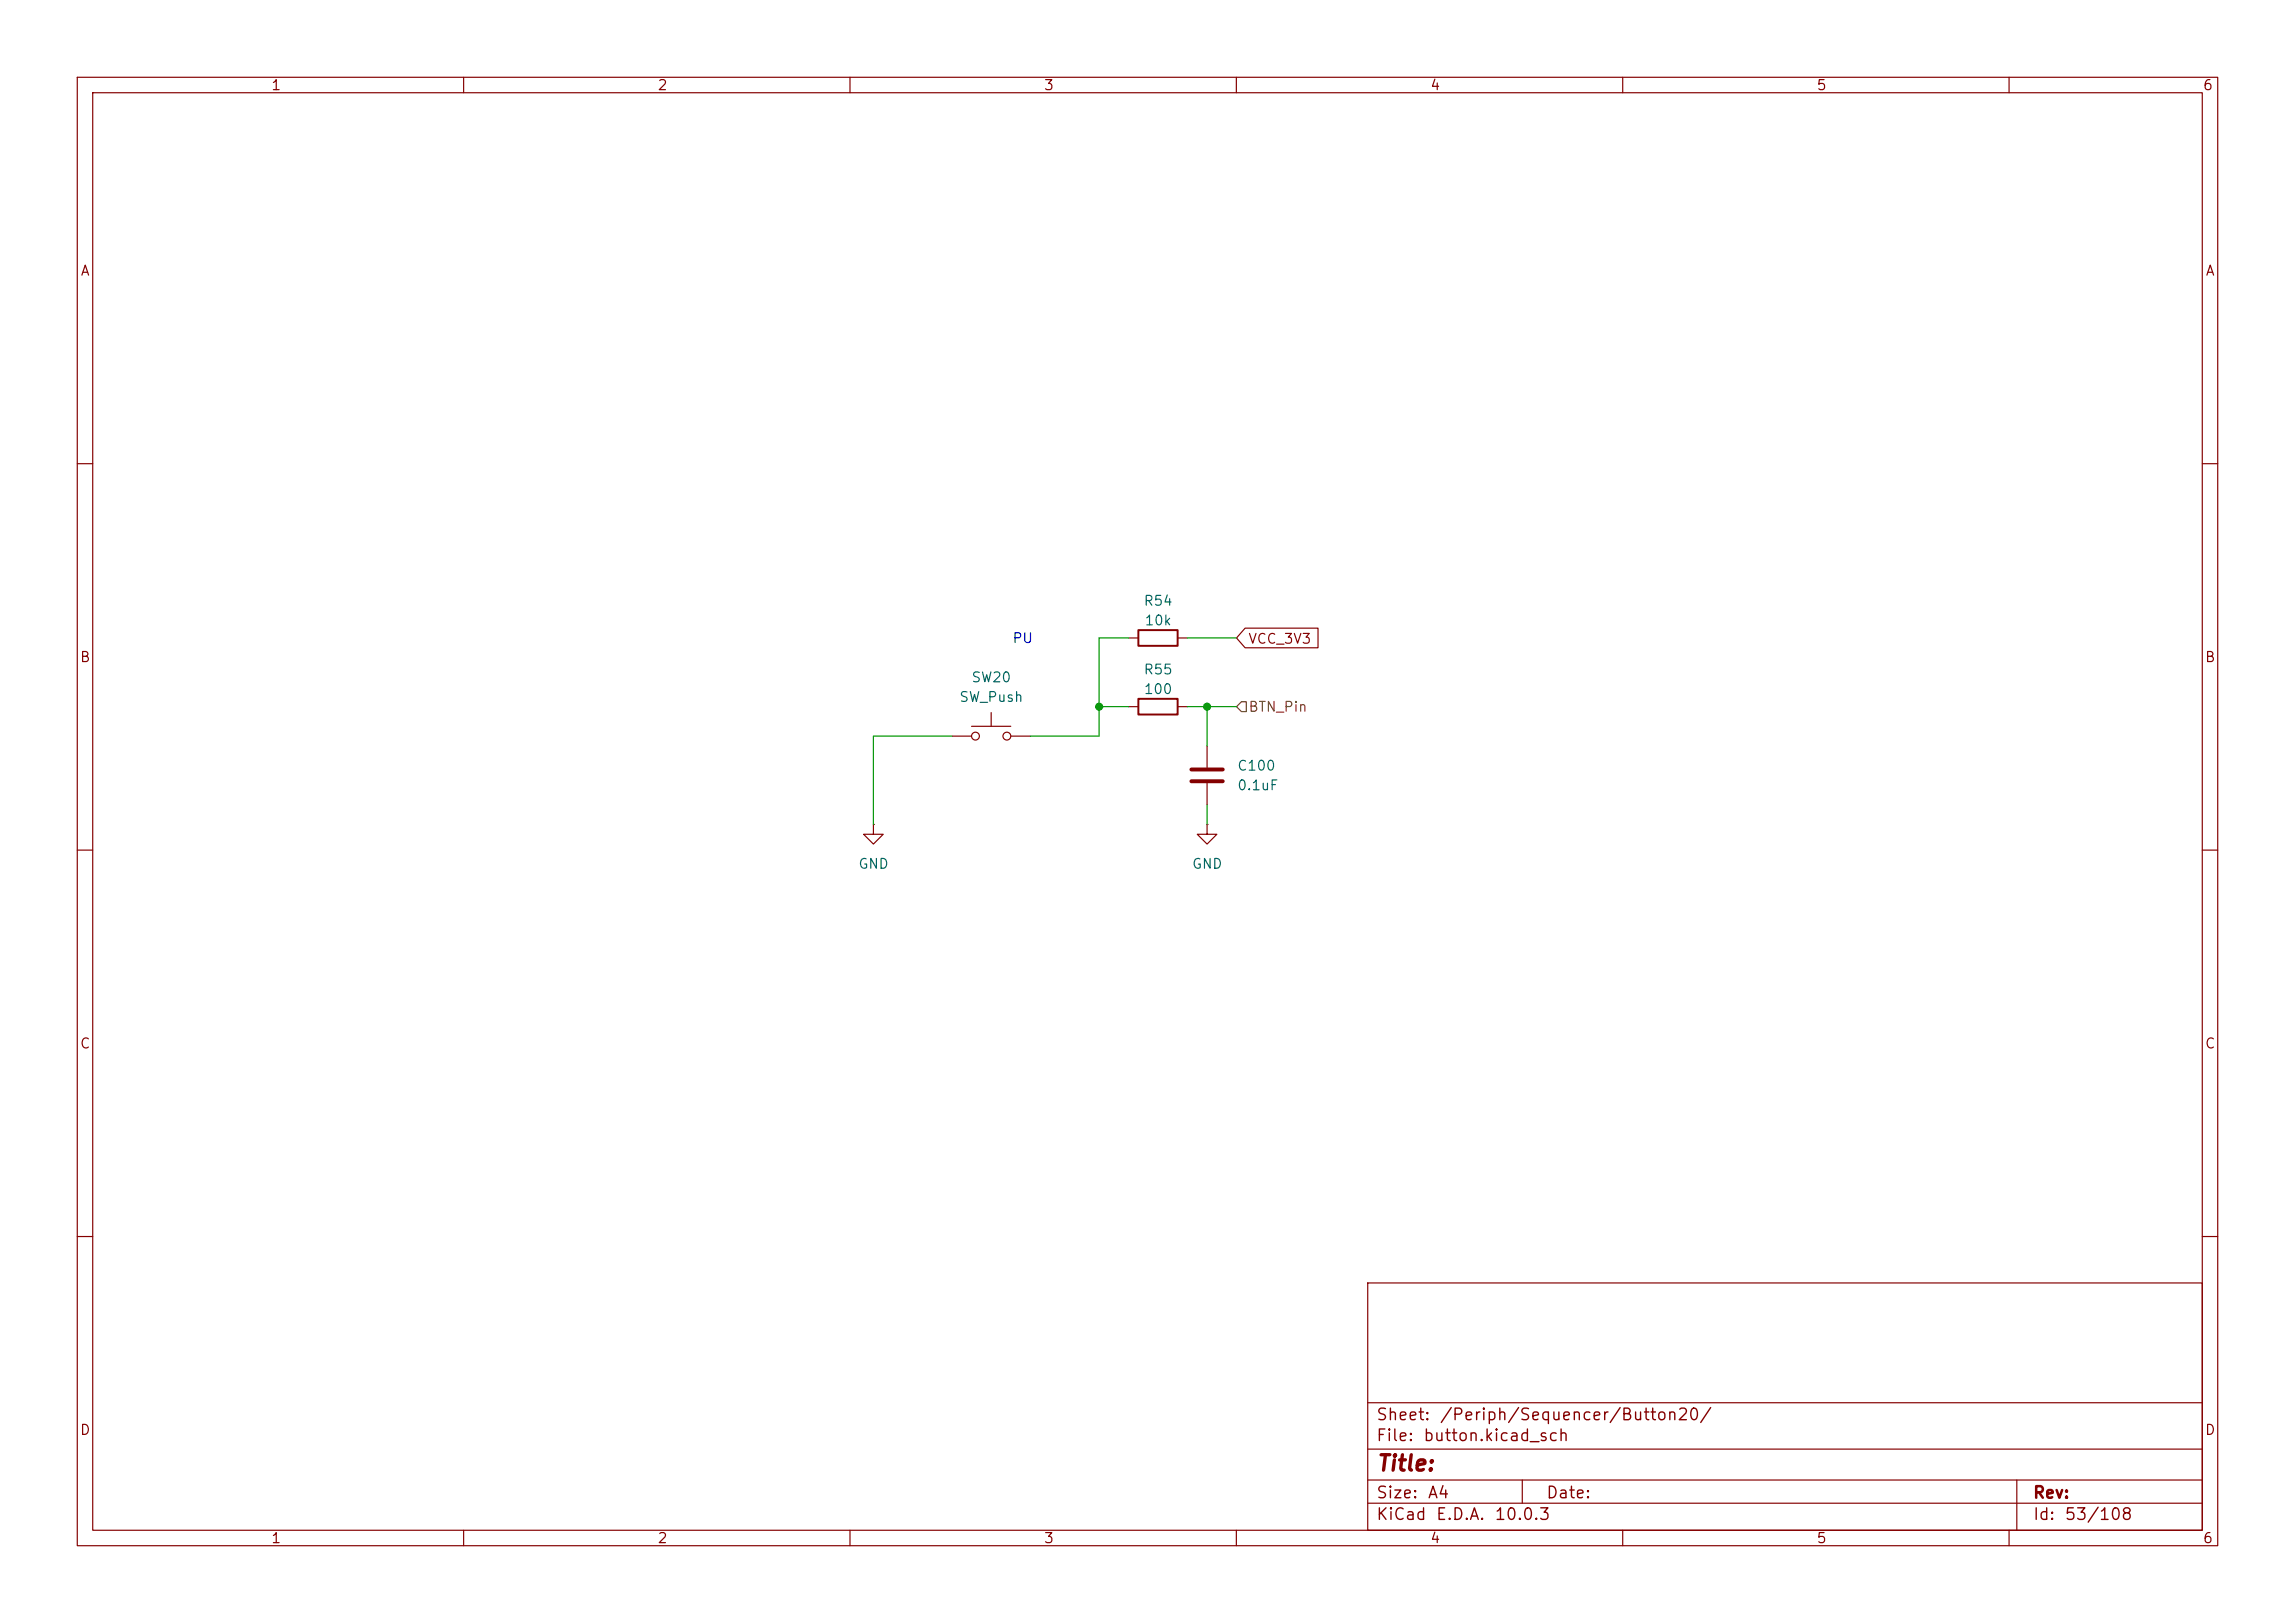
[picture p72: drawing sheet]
<svg xmlns="http://www.w3.org/2000/svg" width="297mm" height="210mm" viewBox="0 0 297 210" stroke-linecap="round" stroke-linejoin="round" font-family="sans-serif">
<defs><g id="words">
<text font-size="2" fill="#840000" x="178" y="190.8">Title:</text>
<g font-size="1.5" fill="#840000">
<text x="178" y="184.2">Sheet:</text>
<text x="186.2" y="184.2">/Periph/Sequencer/Button20/</text>
<text x="178" y="186.9">File:</text>
<text x="184.1" y="186.9">button.kicad_sch</text>
<text x="178" y="197.1">KiCad</text>
<text x="178" y="194.3">Size:</text>
<text x="184.7" y="194.3">A4</text>
<text x="185.7" y="197.1">E.D.A.</text>
<text x="193.3" y="197.1">10.0.3</text>
<text x="200" y="194.3">Date:</text>
<text x="263" y="194.3">Rev:</text>
<text x="263" y="197.1">Id:</text>
<text x="267.1" y="197.1">53/108</text>
</g>
<g font-size="1.3" fill="#840000">
<text x="35" y="12">1</text>
<text x="85" y="12">2</text>
<text x="135" y="12">3</text>
<text x="185" y="12">4</text>
<text x="235" y="12">5</text>
<text x="285" y="12">6</text>
<text x="10.3" y="36">A</text>
<text x="285.3" y="36">A</text>
<text x="161.4" y="83.6">VCC_3V3</text>
<text x="10.3" y="86">B</text>
<text x="285.3" y="86">B</text>
<text x="10.3" y="136">C</text>
<text x="285.3" y="136">C</text>
<text x="10.3" y="186">D</text>
<text x="285.3" y="186">D</text>
<text x="35" y="200">1</text>
<text x="85" y="200">2</text>
<text x="135" y="200">3</text>
<text x="185" y="200">4</text>
<text x="235" y="200">5</text>
<text x="285" y="200">6</text>
</g>
<text font-size="1.3" fill="#0000c2" x="130.9" y="83.5">PU</text>
<g font-size="1.3" fill="#006464">
<text x="147.9" y="78.7">R54</text>
<text x="148" y="81.2">10k</text>
<text x="125.6" y="88.6">SW20</text>
<text x="147.9" y="87.6">R55</text>
<text x="124.1" y="91.1">SW_Push</text>
<text x="147.9" y="90.1">100</text>
<text x="160" y="100">C100</text>
<text x="160" y="102.6">0.1uF</text>
<text x="111" y="112.7">GND</text>
<text x="154.2" y="112.7">GND</text>
</g>
<text font-size="1.3" fill="#725600" x="161.5" y="92.4">BTN_Pin</text>
</g></defs>
<g fill="none" stroke="#840000" stroke-width=".15">
<path d="M10 10h277v190h-277zM12 12h273v186h-273zM60 10v2M110 10v2M160 10v2M210 10v2M260 10v2M10 60h2M285 60h2M123.2 95.3h2.5M125.7 94h5.1M128.3 92.2v1.8"/>
<path d="M130.8 95.3h2.5M146 91.4h1.3M146 82.6h1.3M152.4 91.4h1.3M152.4 82.6h1.3M156.2 96.5v2.8M161.1 81.3h9.5v2.5h-9.5l-1.1-1.2zM10 110h2M113 106.7v1.3h1.3l-1.3 1.2-1.2-1.2h1.2M113 106.7h.1M156.2 106.7v1.3h1.3l-1.3 1.2-1.3-1.2h1.3M156.2 106.7h.1"/>
<path d="M156.2 101.3v2.8M285 110h2M10 160h2M177 166h108v32h-108zM285 160h2M60 198v2M110 198v2M160 198v2M177 194.5h108M177 191.5h108M177 187.5h108M177 181.5h108"/>
<path d="M197 191.5v3M210 198v2M260 198v2M261 191.5v6.5"/>
<circle cx="126.2" cy="95.3" r=".51"/>
<circle cx="130.3" cy="95.3" r=".51"/>
</g>
<path d="M154.2 99.6h4M154.2 101.1h4" fill="none" stroke="#840000" stroke-width=".51"/>
<path d="M147.3 90.4h5.1v2.1h-5.1zM147.3 81.5h5.1v2.1h-5.1z" fill="none" stroke="#840000" stroke-width=".25"/>
<path d="M160.7 90.8h.6v1.3h-.6l-.7-.7z" fill="none" stroke="#725600" stroke-width=".15"/>
<path d="M123.2 95.3h-10.2v11.4M142.2 91.4h3.8M146 82.6h-3.8v12.7h-8.9M153.7 82.6h6.3M153.7 91.4h6.3M156.2 91.4v5.1M156.2 104.1v2.6" fill="none" stroke="#009600" stroke-width=".15"/>
<g fill="#009600" stroke="#009600" stroke-width=".13">
<circle cx="142.2" cy="91.4" r=".46"/>
<circle cx="156.2" cy="91.4" r=".46"/>
</g>
<use href="#words"/>
</svg>
